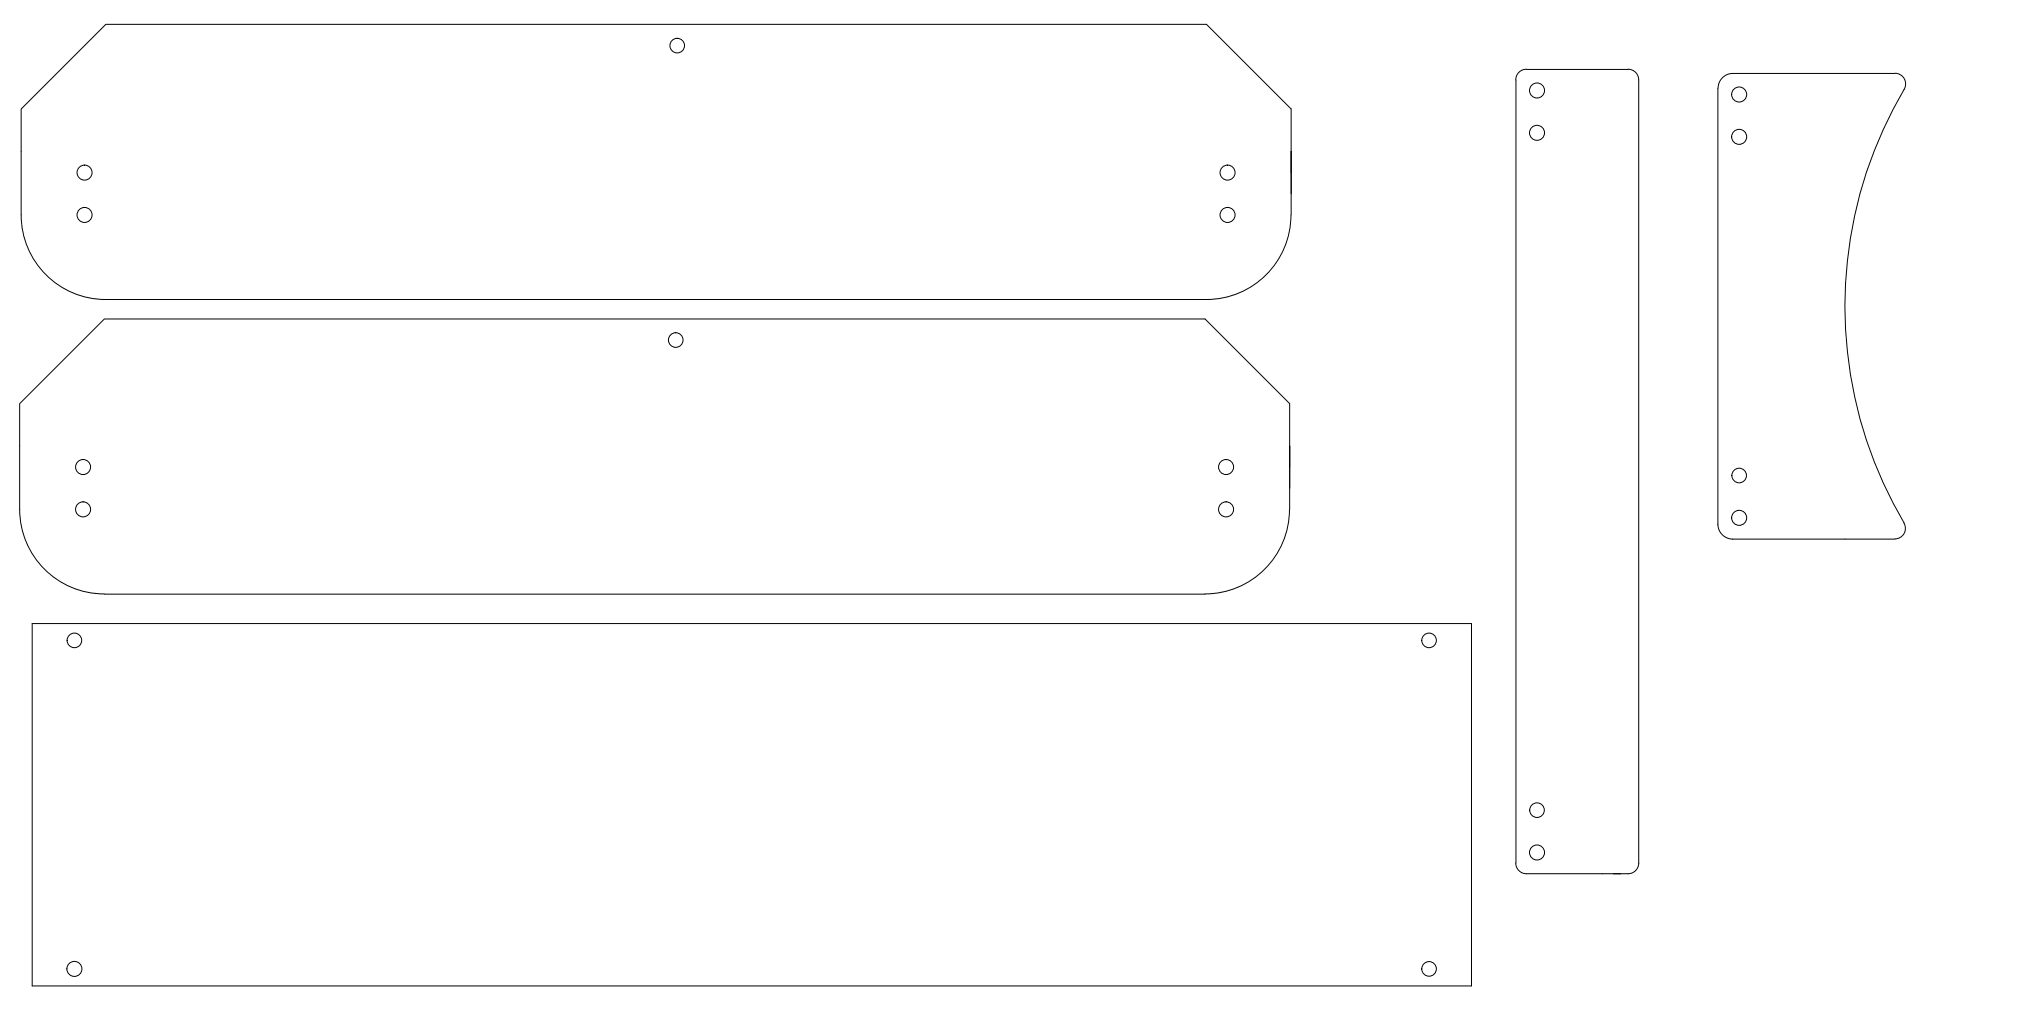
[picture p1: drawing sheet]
<svg xmlns="http://www.w3.org/2000/svg" width="610mm" height="305mm" viewBox="0 0 610 305" stroke-linecap="round" stroke-linejoin="round" font-family="sans-serif">
<!-- layer: Sketch Geometry (ANSI) -->
<g fill="none" stroke="#000" stroke-width=".3">
<path d="M454.8 24v235M457.9 20.8a3.2 3.2 0 0 0-3.2 3.2M458 20.8h30.4M488.4 20.8a3.2 3.2 0 0 1 3.2 3.2v235M568.5 22h-48.7a4.5 4.5 0 0 0-4.4 4.5v130.8a4.5 4.5 0 0 0 4.4 4.4h48.7M568.5 22a3.2 3.2 0 0 1 2.7 4.8 127.9 127.9 0 0 0 0 130.1M387.3 58.1v-25.4l-25.4-25.4h-330.2l-25.4 25.4v31.8M387.3 45.4v19.1M6.3 64.5a25.4 25.4 0 0 0 25.4 25.4h330.2a25.4 25.4 0 0 0 25.4-25.4M386.9 133.8v19M5.9 152.8a25.4 25.4 0 0 0 25.4 25.4M386.8 152.8a25.4 25.4 0 0 1-25.3 25.4"/>
<path d="M386.9 146.5v-25.4l-25.4-25.4h-330.2l-25.4 25.4v31.7M571.2 156.9a3.1 3.1 0 0 1-2.7 4.8M31.3 178.2h330.2M9.7 187.1h431.8v108.7h-431.8zM454.7 258.9a3.2 3.2 0 0 0 3.2 3.2h30.5M491.6 258.9a3.2 3.2 0 0 1-3.2 3.2"/>
<circle cx="203.2" cy="13.7" r="2.19"/>
<circle cx="461.1" cy="27.1" r="2.25"/>
<circle cx="461.1" cy="39.8" r="2.25"/>
<circle cx="521.7" cy="28.4" r="2.25"/>
<circle cx="25.4" cy="51.8" r="2.25"/>
<circle cx="368.3" cy="51.8" r="2.25"/>
<circle cx="521.7" cy="41.1" r="2.25"/>
<circle cx="25.4" cy="64.5" r="2.25"/>
<circle cx="368.3" cy="64.5" r="2.25"/>
<circle cx="202.7" cy="102" r="2.19"/>
<circle cx="24.9" cy="140.1" r="2.25"/>
<circle cx="24.9" cy="152.8" r="2.25"/>
<circle cx="367.8" cy="140.1" r="2.25"/>
<circle cx="367.8" cy="152.8" r="2.25"/>
<circle cx="521.7" cy="142.7" r="2.19"/>
<circle cx="521.7" cy="155.4" r="2.25"/>
<circle cx="22.3" cy="192.1" r="2.19"/>
<circle cx="428.7" cy="192.1" r="2.19"/>
<circle cx="461.1" cy="243" r="2.19"/>
<circle cx="461.1" cy="255.7" r="2.25"/>
<circle cx="22.3" cy="290.7" r="2.25"/>
<circle cx="428.7" cy="290.7" r="2.19"/>
</g>
</svg>
